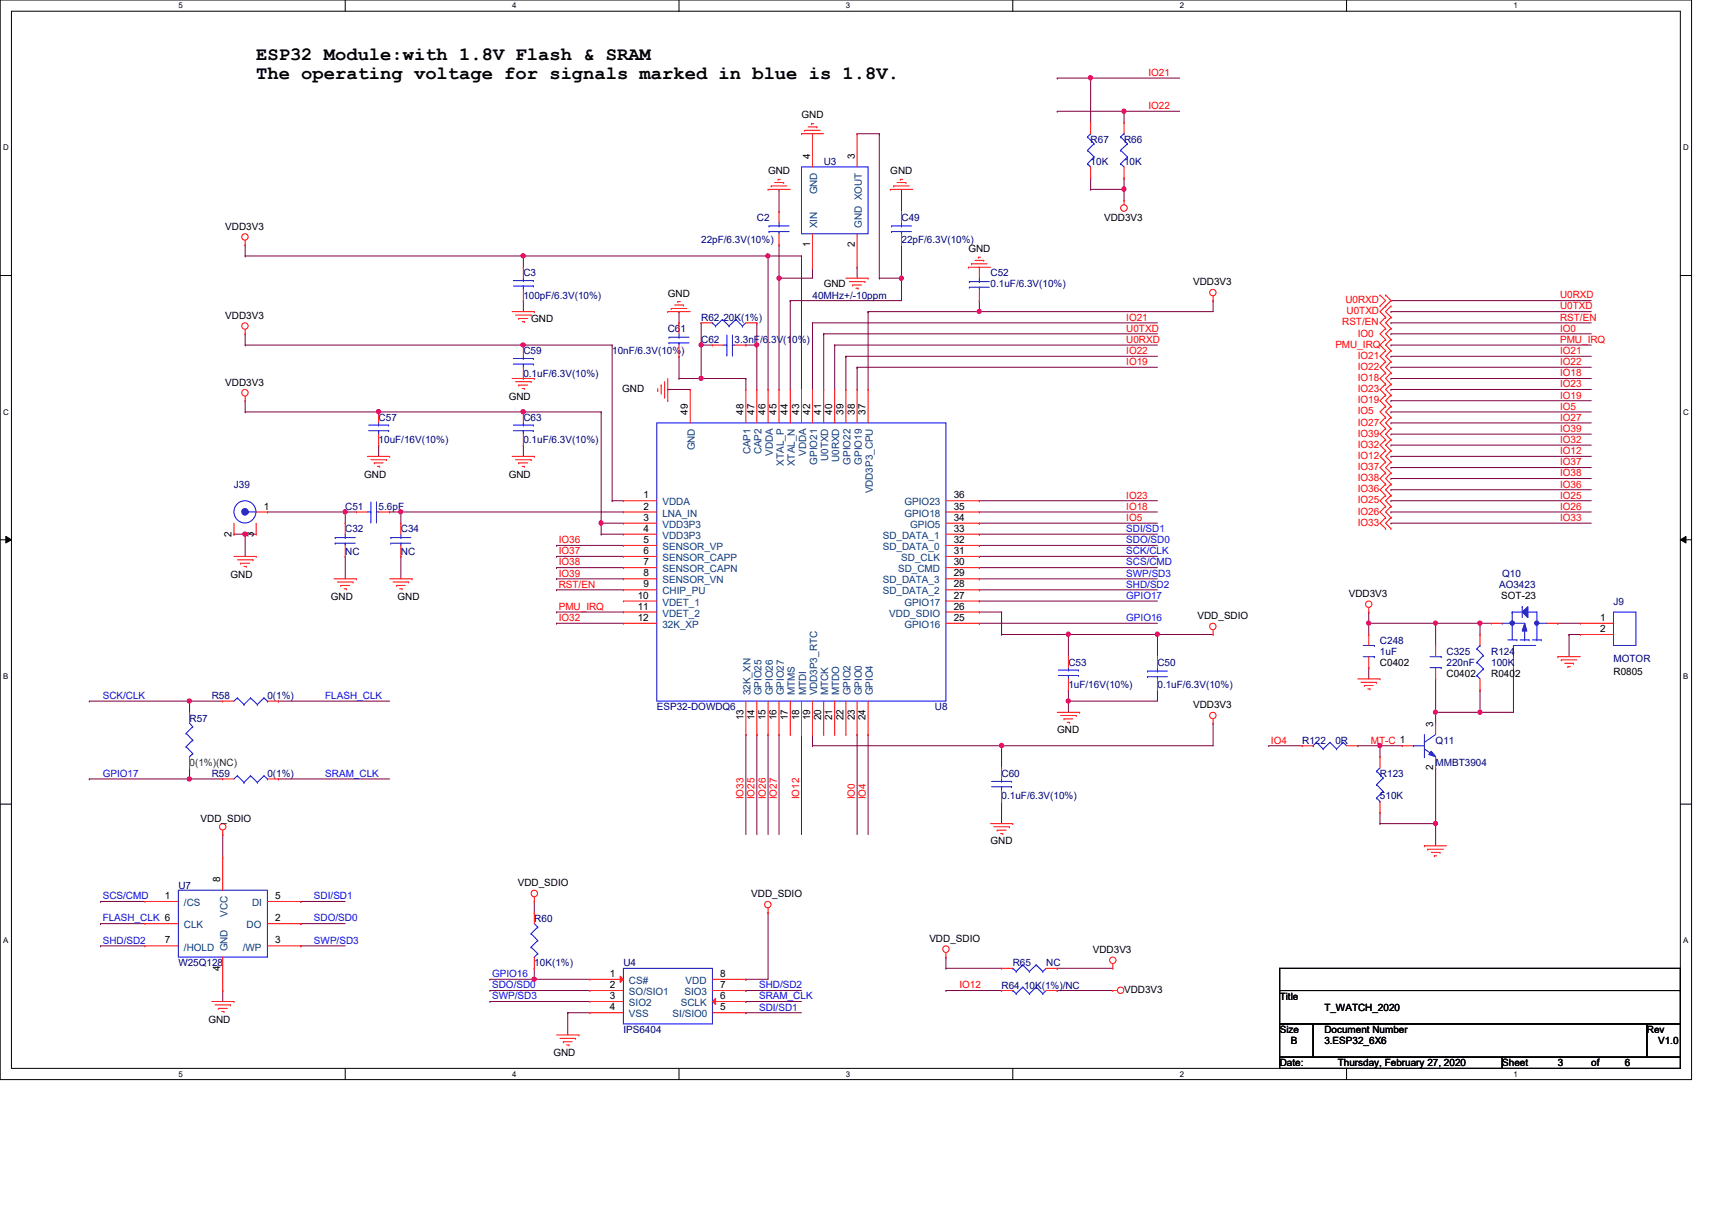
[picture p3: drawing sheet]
<svg xmlns="http://www.w3.org/2000/svg" width="297mm" height="210mm" viewBox="0 0 297 210" stroke-linecap="round" stroke-linejoin="round" font-family="sans-serif">
<defs><g id="words">
<g font-size="3.3">
<text x="44.4" y="10.5">ESP32 Module:with 1.8V Flash &amp; SRAM</text>
<text x="44.4" y="13.7">The operating voltage for signals marked in blue is 1.8V.</text>
</g>
<g font-size="1.7" fill="#f00">
<text x="199.3" y="13.2">IO21</text>
<text x="199.3" y="18.9">IO22</text>
<text x="233.4" y="52.6">U0RXD</text>
<text x="270.7" y="51.8">U0RXD</text>
<text x="270.7" y="53.7">U0TXD</text>
<text x="195.4" y="59.5">U0RXD</text>
<text x="195.4" y="55.6">IO21</text>
<text x="195.4" y="57.5">U0TXD</text>
<text x="232.9" y="56.4">RST/EN</text>
<text x="233.6" y="54.5">U0TXD</text>
<text x="235.6" y="58.4">IO0</text>
<text x="270.7" y="59.5">PMU_IRQ</text>
<text x="270.7" y="57.5">IO0</text>
<text x="270.7" y="55.6">RST/EN</text>
<text x="195.4" y="61.4">IO22</text>
<text x="195.4" y="63.3">IO19</text>
<text x="231.7" y="60.3">PMU_IRQ</text>
<text x="235.6" y="62.2">IO21</text>
<text x="235.6" y="64.2">IO22</text>
<text x="270.7" y="65.3">IO18</text>
<text x="270.7" y="63.3">IO22</text>
<text x="270.7" y="61.4">IO21</text>
<text x="235.6" y="66.1">IO18</text>
<text x="235.6" y="68">IO23</text>
<text x="235.6" y="70">IO19</text>
<text x="235.6" y="71.9">IO5</text>
<text x="270.7" y="67.2">IO23</text>
<text x="270.7" y="69.1">IO19</text>
<text x="270.7" y="71.1">IO5</text>
<text x="235.6" y="77.7">IO32</text>
<text x="235.6" y="73.8">IO27</text>
<text x="235.6" y="75.7">IO39</text>
<text x="270.7" y="76.8">IO32</text>
<text x="270.7" y="73">IO27</text>
<text x="270.7" y="74.9">IO39</text>
<text x="235.6" y="79.6">IO12</text>
<text x="235.6" y="81.5">IO37</text>
<text x="235.6" y="83.5">IO38</text>
<text x="270.7" y="78.8">IO12</text>
<text x="270.7" y="80.7">IO37</text>
<text x="270.7" y="82.6">IO38</text>
<text x="195.4" y="88.4">IO18</text>
<text x="195.4" y="86.5">IO23</text>
<text x="235.6" y="85.4">IO36</text>
<text x="235.6" y="87.3">IO25</text>
<text x="235.6" y="89.3">IO26</text>
<text x="270.7" y="84.6">IO36</text>
<text x="270.7" y="86.5">IO25</text>
<text x="270.7" y="88.4">IO26</text>
<text x="96.9" y="94.2">IO36</text>
<text x="195.4" y="90.4">IO5</text>
<text x="235.6" y="91.2">IO33</text>
<text x="270.7" y="90.4">IO33</text>
<text x="96.9" y="101.9">RST/EN</text>
<text x="96.9" y="100">IO39</text>
<text x="96.9" y="96.1">IO37</text>
<text x="96.9" y="98.1">IO38</text>
<text x="96.9" y="105.8">PMU_IRQ</text>
<text x="96.9" y="107.7">IO32</text>
<text x="220.5" y="129">IO4</text>
<text x="237.9" y="129">MT-C 1</text>
<text x="129" y="138.6" transform="rotate(-90 129 138.6)">IO33</text>
<text x="130.9" y="138.6" transform="rotate(-90 130.9 138.6)">IO25</text>
<text x="132.9" y="138.6" transform="rotate(-90 132.9 138.6)">IO26</text>
<text x="134.8" y="138.6" transform="rotate(-90 134.8 138.6)">IO27</text>
<text x="138.7" y="138.6" transform="rotate(-90 138.7 138.6)">IO12</text>
<text x="148.3" y="138.6" transform="rotate(-90 148.3 138.6)">IO0</text>
<text x="150.2" y="138.6" transform="rotate(-90 150.2 138.6)">IO4</text>
<text x="166.5" y="171.4">IO12</text>
</g>
<g font-size="1.7">
<text x="139.1" y="20.5">GND</text>
<text x="140.5" y="27.6" transform="rotate(-90 140.5 27.6)">4</text>
<text x="148.3" y="27.6" transform="rotate(-90 148.3 27.6)">3</text>
<text x="133.3" y="30.2">GND</text>
<text x="154.5" y="30.2">GND</text>
<text x="39.1" y="39.8">VDD3V3</text>
<text x="191.6" y="38.3">VDD3V3</text>
<text x="140.5" y="42.9" transform="rotate(-90 140.5 42.9)">1</text>
<text x="148.3" y="42.9" transform="rotate(-90 148.3 42.9)">2</text>
<text x="168" y="43.7">GND</text>
<text x="115.9" y="51.4">GND</text>
<text x="142.9" y="49.9">GND</text>
<text x="207" y="49.5">VDD3V3</text>
<text x="39.1" y="55.3">VDD3V3</text>
<text x="92.2" y="55.9">GND</text>
<text x="39.1" y="66.9">VDD3V3</text>
<text x="88.3" y="69.4">GND</text>
<text x="107.9" y="68">GND</text>
<text x="119.3" y="72" transform="rotate(-90 119.3 72)">49</text>
<text x="129" y="72" transform="rotate(-90 129 72)">48</text>
<text x="130.9" y="72" transform="rotate(-90 130.9 72)">47</text>
<text x="132.8" y="72" transform="rotate(-90 132.8 72)">46</text>
<text x="134.7" y="72" transform="rotate(-90 134.7 72)">45</text>
<text x="136.7" y="72" transform="rotate(-90 136.7 72)">44</text>
<text x="138.6" y="72" transform="rotate(-90 138.6 72)">43</text>
<text x="140.5" y="72" transform="rotate(-90 140.5 72)">42</text>
<text x="142.5" y="72" transform="rotate(-90 142.5 72)">41</text>
<text x="144.4" y="72" transform="rotate(-90 144.4 72)">40</text>
<text x="146.3" y="72" transform="rotate(-90 146.3 72)">39</text>
<text x="148.3" y="72" transform="rotate(-90 148.3 72)">38</text>
<text x="150.2" y="72" transform="rotate(-90 150.2 72)">37</text>
<text x="63.2" y="82.9">GND</text>
<text x="88.3" y="82.9">GND</text>
<text x="45.8" y="88.4">1</text>
<text x="111.6" y="86.4">1</text>
<text x="111.6" y="88.4">2</text>
<text x="165.5" y="88.4">35</text>
<text x="165.5" y="86.4">36</text>
<text x="40.2" y="93.1" transform="rotate(-90 40.2 93.1)">2</text>
<text x="44" y="93.1" transform="rotate(-90 44 93.1)">3</text>
<text x="111.6" y="90.3">3</text>
<text x="111.6" y="92.2">4</text>
<text x="111.6" y="94.2">5</text>
<text x="165.5" y="94.2">32</text>
<text x="165.5" y="92.2">33</text>
<text x="165.5" y="90.3">34</text>
<text x="40" y="100.3">GND</text>
<text x="111.6" y="96.1">6</text>
<text x="111.6" y="98">7</text>
<text x="111.6" y="100">8</text>
<text x="111.6" y="101.9">9</text>
<text x="165.5" y="101.9">28</text>
<text x="165.5" y="100">29</text>
<text x="165.5" y="98">30</text>
<text x="165.5" y="96.1">31</text>
<text x="57.4" y="104.1">GND</text>
<text x="69" y="104.1">GND</text>
<text x="110.7" y="103.8">10</text>
<text x="110.7" y="105.7">11</text>
<text x="110.7" y="107.7">12</text>
<text x="165.5" y="105.7">26</text>
<text x="165.5" y="107.7">25</text>
<text x="165.5" y="103.8">27</text>
<text x="207.8" y="107.4">VDD_SDIO</text>
<text x="234" y="103.5">VDD3V3</text>
<text x="260.5" y="103.9">SOT-23</text>
<text x="277.6" y="107.7">1</text>
<text x="277.6" y="109.6">2</text>
<text x="239.4" y="115.5">C0402</text>
<text x="251" y="117.4">C0402</text>
<text x="258.7" y="117.4">R0402</text>
<text x="279.9" y="117.1">R0805</text>
<text x="129" y="124.9" transform="rotate(-90 129 124.9)">13</text>
<text x="130.9" y="124.9" transform="rotate(-90 130.9 124.9)">14</text>
<text x="132.8" y="124.9" transform="rotate(-90 132.8 124.9)">15</text>
<text x="134.7" y="124.9" transform="rotate(-90 134.7 124.9)">16</text>
<text x="136.7" y="124.9" transform="rotate(-90 136.7 124.9)">17</text>
<text x="138.6" y="124.9" transform="rotate(-90 138.6 124.9)">18</text>
<text x="140.5" y="124.9" transform="rotate(-90 140.5 124.9)">19</text>
<text x="142.5" y="124.9" transform="rotate(-90 142.5 124.9)">20</text>
<text x="144.4" y="124.9" transform="rotate(-90 144.4 124.9)">21</text>
<text x="146.3" y="124.9" transform="rotate(-90 146.3 124.9)">22</text>
<text x="148.3" y="124.9" transform="rotate(-90 148.3 124.9)">23</text>
<text x="150.2" y="124.9" transform="rotate(-90 150.2 124.9)">24</text>
<text x="207" y="122.9">VDD3V3</text>
<text x="183.4" y="127.1">GND</text>
<text x="248.7" y="126.1" transform="rotate(-90 248.7 126.1)">3</text>
<text x="248.7" y="133.6" transform="rotate(-90 248.7 133.6)">2</text>
<text x="34.8" y="142.5">VDD_SDIO</text>
<text x="171.9" y="146.4">GND</text>
<text x="28.6" y="156">1</text>
<text x="38.2" y="153.1" transform="rotate(-90 38.2 153.1)">8</text>
<text x="47.7" y="156">5</text>
<text x="89.8" y="153.8">VDD_SDIO</text>
<text x="130.3" y="155.7">VDD_SDIO</text>
<text x="47.7" y="159.8">2</text>
<text x="28.6" y="163.7">7</text>
<text x="47.7" y="163.7">3</text>
<text x="161.2" y="163.4">VDD_SDIO</text>
<text x="189.6" y="165.3">VDD3V3</text>
<text x="38.2" y="168.4" transform="rotate(-90 38.2 168.4)">4</text>
<text x="105.8" y="169.5">1</text>
<text x="105.8" y="171.4">2</text>
<text x="105.8" y="173.3">3</text>
<text x="125" y="173.3">6</text>
<text x="125" y="171.4">7</text>
<text x="125" y="169.5">8</text>
<text x="195" y="172.3">VDD3V3</text>
<text x="222" y="173.4">Title</text>
<text x="36.1" y="177.5">GND</text>
<text x="105.8" y="175.3">4</text>
<text x="125" y="175.3">5</text>
<text x="222" y="179.2">Size</text>
<text x="229.8" y="179.2">Document Number</text>
<text x="229.8" y="175.3">T_WATCH_2020</text>
<text x="285.7" y="179.2">Rev</text>
<text x="96" y="183.3">GND</text>
<text x="222" y="185">Date:</text>
<text x="224" y="181.1">B</text>
<text x="229.8" y="181.1">3.ESP32_6X6</text>
<text x="232.1" y="185">Thursday, February 27, 2020</text>
<text x="260.6" y="185">Sheet</text>
<text x="270.3" y="185">3</text>
<text x="276.1" y="185">of</text>
<text x="281.9" y="185">6</text>
<text x="287.7" y="181.1">V1.0</text>
</g>
<g font-size="1.7" fill="#00007f">
<text x="142.9" y="28.7">U3</text>
<text x="189.2" y="24.8">R67</text>
<text x="189.2" y="28.7">10K</text>
<text x="195" y="24.8">R66</text>
<text x="195" y="28.7">10K</text>
<text x="131.3" y="38.3">C2</text>
<text x="156.4" y="38.3">C49</text>
<text x="90.8" y="48">C3</text>
<text x="121.7" y="42.2">22pF/6.3V(10%)</text>
<text x="156.4" y="42.2">22pF/6.3V(10%)</text>
<text x="171.9" y="48">C52</text>
<text x="90.8" y="51.8">100pF/6.3V(10%)</text>
<text x="141" y="51.8">40MHz+/-10ppm</text>
<text x="171.9" y="49.9">0.1uF/6.3V(10%)</text>
<text x="115.9" y="57.6">C61</text>
<text x="121.7" y="59.5">C62</text>
<text x="121.7" y="55.7">R62 20K(1%)</text>
<text x="127.5" y="59.5">3.3nF/6.3V(10%)</text>
<text x="90.8" y="61.5">C59</text>
<text x="90.8" y="65.3">0.1uF/6.3V(10%)</text>
<text x="106.2" y="61.5">10nF/6.3V(10%)</text>
<text x="65.7" y="73.1">C57</text>
<text x="65.7" y="76.9">10uF/16V(10%)</text>
<text x="90.8" y="73.1">C63</text>
<text x="90.8" y="76.9">0.1uF/6.3V(10%)</text>
<text x="40.6" y="84.6">J39</text>
<text x="59.9" y="88.5">C51</text>
<text x="65.7" y="88.5">5.6pF</text>
<text x="59.9" y="92.4">C32</text>
<text x="69.6" y="92.4">C34</text>
<text x="59.9" y="96.2">NC</text>
<text x="69.6" y="96.2">NC</text>
<text x="260.6" y="100.1">Q10</text>
<text x="260.1" y="102">AO3423</text>
<text x="279.9" y="104.9">J9</text>
<text x="239.4" y="111.7">C248</text>
<text x="239.4" y="113.6">1uF</text>
<text x="251" y="113.6">C325</text>
<text x="258.7" y="113.6">R124</text>
<text x="185.4" y="115.5">C53</text>
<text x="185.4" y="119.4">1uF/16V(10%)</text>
<text x="200.8" y="115.5">C50</text>
<text x="200.8" y="119.4">0.1uF/6.3V(10%)</text>
<text x="251" y="115.5">220nF</text>
<text x="258.7" y="115.5">100K</text>
<text x="279.9" y="114.8">MOTOR</text>
<text x="32.9" y="125.2">R57</text>
<text x="36.7" y="121.3">R58</text>
<text x="46.4" y="121.3">0(1%)</text>
<text x="114" y="123.2">ESP32-DOWDQ6</text>
<text x="162.2" y="123.2">U8</text>
<text x="225.9" y="129">R122</text>
<text x="231.7" y="129">0R</text>
<text x="249.1" y="129">Q11</text>
<text x="36.7" y="134.8">R59</text>
<text x="46.4" y="134.8">0(1%)</text>
<text x="173.8" y="134.8">C60</text>
<text x="239.4" y="134.8">R123</text>
<text x="249.1" y="132.9">MMBT3904</text>
<text x="173.8" y="138.7">0.1uF/6.3V(10%)</text>
<text x="239.4" y="138.7">510K</text>
<text x="30.9" y="154.1">U7</text>
<text x="92.7" y="159.9">R60</text>
<text x="30.9" y="167.6">W25Q128</text>
<text x="92.7" y="167.6">10K(1%)</text>
<text x="108.2" y="167.6">U4</text>
<text x="175.7" y="167.6">R65</text>
<text x="181.5" y="167.6">NC</text>
<text x="173.8" y="171.5">R64 10K(1%)/NC</text>
<text x="108.2" y="179.2">IPS6404</text>
</g>
<g font-size="1.7" fill="#003f7f">
<text x="141.8" y="33.7" transform="rotate(-90 141.8 33.7)">GND</text>
<text x="141.8" y="39.6" transform="rotate(-90 141.8 39.6)">XIN</text>
<text x="149.5" y="39.6" transform="rotate(-90 149.5 39.6)">GND XOUT</text>
<text x="120.6" y="78.1" transform="rotate(-90 120.6 78.1)">GND</text>
<text x="130.2" y="78.8" transform="rotate(-90 130.2 78.8)">CAP1</text>
<text x="132.1" y="78.8" transform="rotate(-90 132.1 78.8)">CAP2</text>
<text x="134.1" y="79.1" transform="rotate(-90 134.1 79.1)">VDDA</text>
<text x="136" y="80.8" transform="rotate(-90 136 80.8)">XTAL_P</text>
<text x="137.9" y="80.9" transform="rotate(-90 137.9 80.9)">XTAL_N</text>
<text x="139.9" y="79.1" transform="rotate(-90 139.9 79.1)">VDDA</text>
<text x="141.8" y="80.6" transform="rotate(-90 141.8 80.6)">GPIO21</text>
<text x="143.7" y="80" transform="rotate(-90 143.7 80)">U0TXD</text>
<text x="145.6" y="80.1" transform="rotate(-90 145.6 80.1)">U0RXD</text>
<text x="147.6" y="80.6" transform="rotate(-90 147.6 80.6)">GPIO22</text>
<text x="149.5" y="80.6" transform="rotate(-90 149.5 80.6)">GPIO19</text>
<text x="114.9" y="87.7">VDDA</text>
<text x="114.9" y="89.6">LNA_IN</text>
<text x="151.4" y="85.6" transform="rotate(-90 151.4 85.6)">VDD3P3_CPU</text>
<text x="156.9" y="89.6">GPIO18</text>
<text x="156.9" y="87.7">GPIO23</text>
<text x="114.9" y="91.6">VDD3P3</text>
<text x="114.9" y="93.5">VDD3P3</text>
<text x="114.9" y="95.4">SENSOR_VP</text>
<text x="153.2" y="95.4">SD_DATA_0</text>
<text x="153.2" y="93.5">SD_DATA_1</text>
<text x="157.9" y="91.6">GPIO5</text>
<text x="114.9" y="97.3">SENSOR_CAPP</text>
<text x="114.9" y="99.3">SENSOR_CAPN</text>
<text x="114.9" y="101.2">SENSOR_VN</text>
<text x="153.2" y="101.2">SD_DATA_3</text>
<text x="155.8" y="99.3">SD_CMD</text>
<text x="156.4" y="97.3">SD_CLK</text>
<text x="114.9" y="103.1">CHIP_PU</text>
<text x="114.9" y="105.1">VDET_1</text>
<text x="114.9" y="107">VDET_2</text>
<text x="153.2" y="103.1">SD_DATA_2</text>
<text x="154.3" y="107">VDD_SDIO</text>
<text x="156.9" y="105.1">GPIO17</text>
<text x="114.9" y="108.9">32K_XP</text>
<text x="156.9" y="108.9">GPIO16</text>
<text x="130.2" y="120.6" transform="rotate(-90 130.2 120.6)">32K_XN</text>
<text x="132.1" y="120.6" transform="rotate(-90 132.1 120.6)">GPIO25</text>
<text x="134.1" y="120.6" transform="rotate(-90 134.1 120.6)">GPIO26</text>
<text x="136" y="120.6" transform="rotate(-90 136 120.6)">GPIO27</text>
<text x="137.9" y="120.6" transform="rotate(-90 137.9 120.6)">MTMS</text>
<text x="139.9" y="120.6" transform="rotate(-90 139.9 120.6)">MTDI</text>
<text x="141.8" y="120.6" transform="rotate(-90 141.8 120.6)">VDD3P3_RTC</text>
<text x="143.7" y="120.6" transform="rotate(-90 143.7 120.6)">MTCK</text>
<text x="145.6" y="120.6" transform="rotate(-90 145.6 120.6)">MTDO</text>
<text x="147.6" y="120.6" transform="rotate(-90 147.6 120.6)">GPIO2</text>
<text x="149.5" y="120.6" transform="rotate(-90 149.5 120.6)">GPIO0</text>
<text x="151.4" y="120.6" transform="rotate(-90 151.4 120.6)">GPIO4</text>
<text x="31.9" y="157.2">/CS</text>
<text x="31.9" y="161">CLK</text>
<text x="39.5" y="159" transform="rotate(-90 39.5 159)">VCC</text>
<text x="42.8" y="161">DO</text>
<text x="43.7" y="157.2">DI</text>
<text x="31.9" y="164.9">/HOLD</text>
<text x="39.5" y="165.1" transform="rotate(-90 39.5 165.1)">GND</text>
<text x="42.1" y="164.9">/WP</text>
<text x="109.1" y="170.7">CS#</text>
<text x="109.1" y="172.6">SO/SIO1</text>
<text x="118.7" y="172.6">SIO3</text>
<text x="119" y="170.7">VDD</text>
<text x="109.1" y="174.5">SIO2</text>
<text x="109.1" y="176.5">VSS</text>
<text x="116.7" y="176.5">SI/SIO0</text>
<text x="118.1" y="174.5">SCLK</text>
</g>
<g font-size="1.7" fill="#00f">
<text x="195.4" y="92.3">SDI/SD1</text>
<text x="195.4" y="94.2">SDO/SD0</text>
<text x="195.4" y="96.1">SCK/CLK</text>
<text x="195.4" y="98.1">SCS/CMD</text>
<text x="195.4" y="100">SWP/SD3</text>
<text x="195.4" y="101.9">SHD/SD2</text>
<text x="195.4" y="107.7">GPIO16</text>
<text x="195.4" y="103.9">GPIO17</text>
<text x="17.8" y="121.2">SCK/CLK</text>
<text x="56.4" y="121.2">FLASH_CLK</text>
<text x="17.8" y="134.7">GPIO17</text>
<text x="56.4" y="134.7">SRAM_CLK</text>
<text x="17.8" y="156">SCS/CMD</text>
<text x="54.5" y="156">SDI/SD1</text>
<text x="17.8" y="159.9">FLASH_CLK 6</text>
<text x="54.5" y="159.9">SDO/SD0</text>
<text x="17.8" y="163.7">SHD/SD2</text>
<text x="54.5" y="163.7">SWP/SD3</text>
<text x="85.4" y="169.5">GPIO16</text>
<text x="85.4" y="171.4">SDO/SD0</text>
<text x="85.4" y="173.4">SWP/SD3</text>
<text x="131.7" y="173.4">SRAM_CLK</text>
<text x="131.7" y="171.4">SHD/SD2</text>
<text x="131.7" y="175.3">SDI/SD1</text>
</g>
<text font-size="1.7" fill="#007f00" x="32.9" y="132.9">0(1%)(NC)</text>
<g font-size="1.4">
<text x="30.9" y="1.4">5</text>
<text x="88.9" y="1.4">4</text>
<text x="146.8" y="1.4">3</text>
<text x="204.7" y="1.4">2</text>
<text x="262.6" y="1.4">1</text>
<text x=".5" y="26.1">D</text>
<text x="292.1" y="26.1">D</text>
<text x=".5" y="71.9">C</text>
<text x="292.1" y="71.9">C</text>
<text x=".5" y="117.8">B</text>
<text x="292.1" y="117.8">B</text>
<text x=".5" y="163.6">A</text>
<text x="292.1" y="163.6">A</text>
<text x="30.9" y="186.8">5</text>
<text x="88.9" y="186.8">4</text>
<text x="146.8" y="186.8">3</text>
<text x="204.7" y="186.8">2</text>
<text x="262.6" y="186.8">1</text>
</g>
</g></defs>
<path d="M0 0h293.5v187.3h-293.5zM2 1.9h289.5v183.4h-289.5z" fill="none" stroke="#000" stroke-width=".17"/>
<g fill="#fff">
<path d="M30.9 .2h.8v1.5h-.8z"/>
<path d="M30.9 185.5h.8v1.6h-.8z"/>
</g>
<path d="M59.9 0v1.9M59.9 185.3v2" fill="none" stroke="#000" stroke-width=".17"/>
<g fill="#fff">
<path d="M88.9 .2h.7v1.5h-.7z"/>
<path d="M88.9 185.5h.7v1.6h-.7z"/>
</g>
<path d="M117.8 0v1.9M117.8 185.3v2" fill="none" stroke="#000" stroke-width=".17"/>
<g fill="#fff">
<path d="M146.8 .2h.7v1.5h-.7z"/>
<path d="M146.8 185.5h.7v1.6h-.7z"/>
</g>
<path d="M175.7 0v1.9M175.7 185.3v2" fill="none" stroke="#000" stroke-width=".17"/>
<g fill="#fff">
<path d="M204.7 .2h.7v1.5h-.7z"/>
<path d="M204.7 185.5h.7v1.6h-.7z"/>
</g>
<path d="M233.6 0v1.9M233.6 185.3v2" fill="none" stroke="#000" stroke-width=".17"/>
<g fill="#fff">
<path d="M262.6 .2h.8v1.5h-.8z"/>
<path d="M262.6 185.5h.8v1.6h-.8z"/>
<path d="M.5 24.8h1v1.6h-1z"/>
<path d="M292.1 24.8h.9v1.6h-.9z"/>
<path d="M.5 70.7h1v1.5h-1z"/>
<path d="M292.1 70.7h.9v1.5h-.9z"/>
</g>
<path d="M0 47.8h2M291.5 47.8h2" fill="none" stroke="#000" stroke-width=".17"/>
<g fill="#fff">
<path d="M.5 116.5h.9v1.6h-.9z"/>
<path d="M292.1 116.5h.8v1.6h-.8z"/>
</g>
<path d="M0 93.6h2M1 93l1 .6-1 .6zM291.5 93.6l1-.6v1.2zM291.5 93.6h2" fill="none" stroke="#000" stroke-width=".17"/>
<path d="M1 93l1 .6-1 .6zM291.5 93.6l1-.6v1.2z" fill="#000"/>
<g fill="#fff">
<path d="M.5 162.4h.9v1.5h-.9z"/>
<path d="M292.1 162.4h.8v1.5h-.8z"/>
</g>
<path d="M0 139.5h2M291.5 139.5h2" fill="none" stroke="#000" stroke-width=".17"/>
<g fill="none" stroke="#7f003f" stroke-width=".17">
<path d="M241.3 52.2h.1M241.3 59.9h.1M241.3 54.1h.1M241.3 57.9h.1M241.3 56h.1M241.3 52.2h34.8M241.3 59.9h34.8M241.3 54.1h34.8M241.3 57.9h34.8M241.3 56h34.8M241.3 65.7h.1M241.3 67.6h.1"/>
<path d="M241.3 77.2h.1M241.3 79.2h.1M241.3 69.5h.1M241.3 63.7h.1M241.3 61.8h.1M241.3 65.7h34.8M241.3 67.6h34.8M241.3 77.2h34.8M241.3 79.2h34.8M241.3 69.5h34.8M241.3 63.7h34.8M241.3 61.8h34.8"/>
<path d="M15.5 121.6h.1M15.5 121.6h17.4"/>
</g>
<circle cx="32.9" cy="121.6" r=".37" fill="#f0f"/>
<circle cx="32.9" cy="121.6" r=".37" fill="none" stroke="#f0f" stroke-width=".17"/>
<path d="M15.5 135.1h.1M15.5 135.1h17.4M32.9 121.6h.1M32.9 121.6v2M32.9 121.6h5.7" fill="none" stroke="#7f003f" stroke-width=".17"/>
<circle cx="32.8" cy="135.1" r=".38" fill="#f0f"/>
<circle cx="32.8" cy="135.1" r=".38" fill="none" stroke="#f0f" stroke-width=".17"/>
<path d="M32.9 133.2h.1M32.9 135.1h.1M32.9 133.2v1.9M32.9 135.1h5.7M48.3 121.6h.1M48.3 135.1h.1M48.3 135.1h19.3M48.3 121.6h19.3M85 169.9h.1M85 169.9h7.7" fill="none" stroke="#7f003f" stroke-width=".17"/>
<circle cx="92.7" cy="169.9" r=".37" fill="#f0f"/>
<circle cx="92.7" cy="169.9" r=".37" fill="none" stroke="#f0f" stroke-width=".17"/>
<g fill="none" stroke="#7f003f" stroke-width=".17">
<path d="M90.8 44.4h.1M90.8 44.4h42.5M92.7 156.4h.1M92.7 156.4v1.9M133.3 158.3h.1M133.3 158.3v11.6h-3.9M85 171.8h.1M85 173.7h.1M85 173.7h17.4M85 171.8h17.4M92.7 168h.1M92.7 169.9h.1"/>
<path d="M92.7 169.9h9.7M92.7 168v1.9M98.5 175.7h.1M98.5 175.7h3.9M98.5 175.7v3.8M129.4 169.9h.1M129.4 173.7h.1M129.4 171.8h.1M129.4 175.7h.1M129.4 175.7h9.7M129.4 173.7h9.7M129.4 171.8h9.7"/>
</g>
<circle cx="133.2" cy="44.4" r=".37" fill="#f0f"/>
<circle cx="133.2" cy="44.4" r=".37" fill="none" stroke="#f0f" stroke-width=".17"/>
<circle cx="90.8" cy="44.4" r=".37" fill="#f0f"/>
<circle cx="90.8" cy="44.4" r=".37" fill="none" stroke="#f0f" stroke-width=".17"/>
<path d="M42.5 71.5h.1M42.5 69.5h.1M42.5 71.5h23.2M42.5 69.5v2M59.9 96.5h.1M59.9 96.5v3.9M69.6 88.8h.1M69.6 88.8h38.6M173.8 129.4h.1M173.8 129.4v3.8M210.5 125.5h.1M210.5 125.5v3.9" fill="none" stroke="#7f003f" stroke-width=".17"/>
<circle cx="69.5" cy="88.8" r=".37" fill="#f0f"/>
<circle cx="69.5" cy="88.8" r=".37" fill="none" stroke="#f0f" stroke-width=".17"/>
<g fill="none" stroke="#7f003f" stroke-width=".17">
<path d="M156.4 32.9h.1M156.4 32.9v3.8M90.8 52.2h.1M90.8 52.2v1.9M148.7 46.4h.1M148.7 46.4v1.9M169.9 52.2h.1M169.9 52.2v1.9M210.5 52.2h.1M210.5 52.2v1.9M117.8 65.7h.1M117.8 65.7h3.9"/>
<path d="M129.4 65.7h.1M129.4 65.7v1.9M104.3 90.8h.1M104.3 90.8h3.9M200.8 119.7h.1M200.8 119.7v1.9h-15.4M185.4 121.6h.1"/>
</g>
<circle cx="185.3" cy="121.6" r=".37" fill="#f0f"/>
<circle cx="185.3" cy="121.6" r=".37" fill="none" stroke="#f0f" stroke-width=".17"/>
<g fill="none" stroke="#7f003f" stroke-width=".17">
<path d="M148.7 23.2h.1M148.7 23.2h3.9M152.6 23.2h.1M152.6 23.2v25.1M135.2 48.3h.1M135.2 48.3h5.8M137.1 52.2h.1M137.1 52.2h19.3M96.6 102.3h.1M96.6 106.2h.1M96.6 102.3h11.6M96.6 106.2h11.6"/>
<path d="M200.8 110.1h.1M200.8 110.1v3.8M200.8 110.1h9.7M185.4 121.6h.1M185.4 121.6v2"/>
</g>
<circle cx="135.2" cy="48.3" r=".38" fill="#f0f"/>
<circle cx="135.2" cy="48.3" r=".38" fill="none" stroke="#f0f" stroke-width=".17"/>
<path d="M152.6 48.3h.1M152.6 48.3h3.8M156.4 48.3h.1M156.4 48.3v3.9M173.8 110.1h.1M173.8 110.1h11.6M185.4 119.7h.1M185.4 110.1h.1M185.4 110.1v3.8M185.4 119.7v1.9M173.8 139h.1M173.8 139v3.9" fill="none" stroke="#7f003f" stroke-width=".17"/>
<circle cx="156.4" cy="48.3" r=".38" fill="#f0f"/>
<circle cx="156.4" cy="48.3" r=".38" fill="none" stroke="#f0f" stroke-width=".17"/>
<path d="M96.6 94.6h.1M96.6 94.6h11.6M169.9 106.2h.1M169.9 106.2h3.9M173.8 106.2h.1M173.8 106.2v3.9M185.4 110.1h.1M185.4 110.1h15.4" fill="none" stroke="#7f003f" stroke-width=".17"/>
<circle cx="200.8" cy="110" r=".38" fill="#f0f"/>
<circle cx="200.8" cy="110" r=".38" fill="none" stroke="#f0f" stroke-width=".17"/>
<circle cx="185.3" cy="110" r=".38" fill="#f0f"/>
<circle cx="185.3" cy="110" r=".38" fill="none" stroke="#f0f" stroke-width=".17"/>
<path d="M65.7 71.5h.1M65.7 71.5h25.1M96.6 100.4h.1M96.6 100.4h11.6" fill="none" stroke="#7f003f" stroke-width=".17"/>
<circle cx="65.7" cy="71.4" r=".38" fill="#f0f"/>
<circle cx="65.7" cy="71.4" r=".38" fill="none" stroke="#f0f" stroke-width=".17"/>
<path d="M121.7 59.9h.1M121.7 59.9v5.8M131.3 59.9h.1M131.3 59.9v7.7M117.8 61.8h.1M117.8 61.8v3.9" fill="none" stroke="#7f003f" stroke-width=".17"/>
<circle cx="121.6" cy="65.6" r=".37" fill="#f0f"/>
<circle cx="121.6" cy="65.6" r=".37" fill="none" stroke="#f0f" stroke-width=".17"/>
<circle cx="121.6" cy="59.8" r=".37" fill="#f0f"/>
<circle cx="121.6" cy="59.8" r=".37" fill="none" stroke="#f0f" stroke-width=".17"/>
<path d="M121.7 59.9h.1M121.7 56h.1M121.7 59.9h1.9M121.7 56v3.9M129.4 59.9h.1M131.3 56h.1M131.3 56v3.9h-1.9M90.8 77.2h.1M90.8 77.2v2M121.7 65.7h.1M121.7 65.7h7.7" fill="none" stroke="#7f003f" stroke-width=".17"/>
<circle cx="131.3" cy="59.8" r=".37" fill="#f0f"/>
<circle cx="131.3" cy="59.8" r=".37" fill="none" stroke="#f0f" stroke-width=".17"/>
<g fill="none" stroke="#7f003f" stroke-width=".17">
<path d="M90.8 44.4h.1M90.8 44.4v2M150.6 54.1h.1M150.6 54.1h19.3M65.7 77.2h.1M65.7 77.2v2M42.5 92.7h.1M42.5 92.7h1.9M169.9 92.7h.1M169.9 94.6h.1M169.9 96.5h.1M169.9 98.5h.1"/>
<path d="M169.9 90.8h.1M169.9 88.8h.1M169.9 86.9h.1M169.9 92.7h30.9M169.9 94.6h30.9M169.9 96.5h30.9M169.9 98.5h30.9M169.9 90.8h30.9M169.9 88.8h30.9M169.9 86.9h30.9M169.9 108.1h.1M169.9 100.4h.1"/>
<path d="M169.9 102.3h.1M169.9 104.3h.1M169.9 108.1h30.9M169.9 100.4h30.9M169.9 102.3h30.9M169.9 104.3h30.9M135.2 127.4h.1M135.2 127.4v17.4M139.1 127.4h.1M139.1 127.4v17.4M17.4 156.4h.1M17.4 156.4h7.7"/>
<path d="M38.6 144.8h.1M38.6 144.8v3.9M52.2 156.4h.1M52.2 156.4h7.7M17.4 160.2h.1M17.4 164.1h.1M17.4 160.2h7.7M17.4 164.1h7.7M52.2 164.1h.1M52.2 160.2h.1M52.2 160.2h7.7M52.2 164.1h7.7"/>
</g>
<circle cx="42.5" cy="92.6" r=".37" fill="#f0f"/>
<circle cx="42.5" cy="92.6" r=".37" fill="none" stroke="#f0f" stroke-width=".17"/>
<path d="M90.8 59.9h.1M90.8 59.9h15.4M42.5 92.7h.1M42.5 92.7v3.8" fill="none" stroke="#7f003f" stroke-width=".17"/>
<circle cx="90.8" cy="59.8" r=".37" fill="#f0f"/>
<circle cx="90.8" cy="59.8" r=".37" fill="none" stroke="#f0f" stroke-width=".17"/>
<path d="M42.5 57.9h.1M42.5 59.9h.1M42.5 57.9v2M42.5 59.9h48.3M104.3 71.5h.1M104.3 71.5v19.3" fill="none" stroke="#7f003f" stroke-width=".17"/>
<circle cx="104.3" cy="90.7" r=".38" fill="#f0f"/>
<circle cx="104.3" cy="90.7" r=".38" fill="none" stroke="#f0f" stroke-width=".17"/>
<g fill="none" stroke="#7f003f" stroke-width=".17">
<path d="M106.2 59.9h.1M106.2 59.9v27M117.8 54.1h.1M117.8 54.1v1.9M133.3 44.4h.1M133.3 44.4v23.2M133.3 44.4h5.8M135.2 48.3h.1M135.2 42.5h.1M135.2 42.5v25.1M137.1 52.2h.1M137.1 52.2v15.4"/>
<path d="M139.1 44.4h.1M139.1 44.4v23.2M141 46.4h.1M141 46.4v1.9M150.6 54.1h.1M150.6 54.1v13.5M156.4 42.5h.1M156.4 42.5v5.8M115.9 67.6h.1M115.9 67.6h3.9M104.3 92.7h.1M104.3 90.8h.1"/>
<path d="M104.3 92.7h3.9M104.3 90.8v1.9M106.2 86.9h.1M106.2 86.9h2M96.6 108.1h.1M96.6 108.1h11.6M141 127.4h.1M141 129.4h.1M141 127.4v2M141 129.4h69.5M148.7 127.4h.1M148.7 127.4v17.4"/>
<path d="M173.8 129.4h.1"/>
</g>
<circle cx="173.8" cy="129.3" r=".38" fill="#f0f"/>
<circle cx="173.8" cy="129.3" r=".38" fill="none" stroke="#f0f" stroke-width=".17"/>
<g fill="none" stroke="#7f003f" stroke-width=".17">
<path d="M141 56h.1M141 56h59.8M141 56v11.6M142.9 57.9h.1M142.9 57.9h57.9M142.9 57.9v9.7M144.8 59.9h.1M144.8 59.9h56M144.8 59.9v7.7M169.9 54.1h.1M169.9 54.1h40.6M146.8 61.8h.1"/>
<path d="M146.8 61.8h54M146.8 61.8v5.8M148.7 63.7h.1M148.7 63.7h52.1"/>
</g>
<circle cx="169.9" cy="54" r=".37" fill="#f0f"/>
<circle cx="169.9" cy="54" r=".37" fill="none" stroke="#f0f" stroke-width=".17"/>
<path d="M42.5 42.5h.1M42.5 44.4h.1M42.5 42.5v1.9M42.5 44.4h48.3M90.8 71.5h.1M90.8 71.5h13.5M148.7 63.7h.1M148.7 63.7v3.9" fill="none" stroke="#7f003f" stroke-width=".17"/>
<circle cx="90.8" cy="71.4" r=".38" fill="#f0f"/>
<circle cx="90.8" cy="71.4" r=".38" fill="none" stroke="#f0f" stroke-width=".17"/>
<path d="M135.2 32.9h.1M135.2 32.9v3.8M46.4 88.8h.1M46.4 88.8h13.5" fill="none" stroke="#7f003f" stroke-width=".17"/>
<circle cx="59.9" cy="88.8" r=".37" fill="#f0f"/>
<circle cx="59.9" cy="88.8" r=".37" fill="none" stroke="#f0f" stroke-width=".17"/>
<g fill="none" stroke="#7f003f" stroke-width=".17">
<path d="M189.2 30.9h.1M189.2 32.9h.1M189.2 30.9v2M189.2 32.9h5.8M195 32.9h.1M195 32.9v1.9M59.9 88.8h.1M59.9 88.8h1.9M59.9 88.8v2M96.6 96.5h.1M96.6 98.5h.1M96.6 96.5h11.6"/>
<path d="M96.6 98.5h11.6M38.6 171.8h.1M38.6 171.8v1.9M164.1 171.8h.1M164.1 166h.1M164.1 168h.1M164.1 171.8h9.7M164.1 168h9.7M164.1 166v2M183.4 168h.1M183.4 171.8h.1M183.4 171.8h9.7"/>
<path d="M183.4 168h9.7"/>
</g>
<circle cx="195" cy="32.8" r=".38" fill="#f0f"/>
<circle cx="195" cy="32.8" r=".38" fill="none" stroke="#f0f" stroke-width=".17"/>
<path d="M183.4 19.3h.1M183.4 13.5h.1M183.4 19.3h21.3M183.4 13.5h5.8M189.2 13.5h.1M189.2 13.5v7.8M195 19.3h.1M195 19.3v2M195 30.9h.1M195 30.9v2" fill="none" stroke="#7f003f" stroke-width=".17"/>
<circle cx="195" cy="19.3" r=".38" fill="#f0f"/>
<circle cx="195" cy="19.3" r=".38" fill="none" stroke="#f0f" stroke-width=".17"/>
<path d="M189.2 13.5h.1M189.2 13.5h15.5" fill="none" stroke="#7f003f" stroke-width=".17"/>
<circle cx="189.2" cy="13.5" r=".38" fill="#f0f"/>
<circle cx="189.2" cy="13.5" r=".38" fill="none" stroke="#f0f" stroke-width=".17"/>
<g fill="none" stroke="#7f003f" stroke-width=".17">
<path d="M241.3 73.4h.1M241.3 71.5h.1M241.3 75.3h.1M241.3 73.4h34.8M241.3 71.5h34.8M241.3 75.3h34.8M40.6 92.7h.1M40.6 92.7h1.9M67.6 88.8h.1M67.6 88.8h2M69.6 96.5h.1M69.6 88.8h.1"/>
<path d="M69.6 88.8v2M69.6 96.5v3.9M241.3 81.1h.1M241.3 83h.1M241.3 85h.1M241.3 90.8h.1M241.3 86.9h.1M241.3 88.8h.1M241.3 81.1h34.8M241.3 83h34.8M241.3 88.8h34.8M241.3 85h34.8"/>
<path d="M241.3 90.8h34.8M241.3 86.9h34.8M237.5 115.8h.1M237.5 115.8v2M270.3 108.1h.1M270.3 108.1h3.9M272.2 110.1h.1M272.2 110.1v3.8M129.4 127.4h.1M129.4 127.4v17.4M131.3 127.4h.1M131.3 127.4v17.4"/>
<path d="M133.3 127.4h.1M133.3 127.4v17.4M249.1 123.6h.1M249.1 123.6h7.7"/>
</g>
<circle cx="249.1" cy="123.5" r=".37" fill="#f0f"/>
<circle cx="249.1" cy="123.5" r=".37" fill="none" stroke="#f0f" stroke-width=".17"/>
<path d="M256.8 108.1h.1M256.8 108.1h1.9" fill="none" stroke="#7f003f" stroke-width=".17"/>
<circle cx="256.8" cy="108.1" r=".37" fill="#f0f"/>
<circle cx="256.8" cy="108.1" r=".37" fill="none" stroke="#f0f" stroke-width=".17"/>
<path d="M249.1 108.1h.1M249.1 108.1h7.7M256.8 108.1h.1M256.8 119.7h.1M256.8 108.1v2M256.8 119.7v3.9M262.6 115.8h.1M262.6 115.8v7.8h-5.8M256.8 123.6h.1" fill="none" stroke="#7f003f" stroke-width=".17"/>
<circle cx="256.8" cy="123.5" r=".37" fill="#f0f"/>
<circle cx="256.8" cy="123.5" r=".37" fill="none" stroke="#f0f" stroke-width=".17"/>
<path d="M249.1 133.2h.1M249.1 133.2v9.7" fill="none" stroke="#7f003f" stroke-width=".17"/>
<circle cx="249.1" cy="142.8" r=".37" fill="#f0f"/>
<circle cx="249.1" cy="142.8" r=".37" fill="none" stroke="#f0f" stroke-width=".17"/>
<path d="M235.6 129.4h.1M235.6 129.4h7.7M239.4 129.4h.1M239.4 129.4v1.9M239.4 140.9h.1M239.4 140.9v2M249.1 142.9h.1M249.1 142.9v3.8" fill="none" stroke="#7f003f" stroke-width=".17"/>
<circle cx="239.4" cy="129.3" r=".38" fill="#f0f"/>
<circle cx="239.4" cy="129.3" r=".38" fill="none" stroke="#f0f" stroke-width=".17"/>
<path d="M237.5 108.1h.1M237.5 108.1h11.6M249.1 108.1h.1M249.1 108.1v3.9M249.1 123.6h.1M249.1 123.6v1.9M239.4 142.9h.1M239.4 142.9h9.7" fill="none" stroke="#7f003f" stroke-width=".17"/>
<circle cx="249.1" cy="108.1" r=".37" fill="#f0f"/>
<circle cx="249.1" cy="108.1" r=".37" fill="none" stroke="#f0f" stroke-width=".17"/>
<path d="M237.5 108.1h.1M237.5 108.1v2" fill="none" stroke="#7f003f" stroke-width=".17"/>
<circle cx="237.5" cy="108.1" r=".37" fill="#f0f"/>
<circle cx="237.5" cy="108.1" r=".37" fill="none" stroke="#f0f" stroke-width=".17"/>
<path d="M237.5 106.2h.1M237.5 106.2v1.9M249.1 117.8h.1M249.1 117.8v5.8M272.2 110.1h.1M272.2 110.1h2M150.6 127.4h.1M150.6 127.4v17.4M220.1 129.4h.1M220.1 129.4h5.8" fill="none" stroke="#7f003f" stroke-width=".17"/>
<g fill="none" stroke="#f00" stroke-width=".17">
<path d="M133.3 32.9h.1M133.3 32.9h3.8M133.8 32.3h.1M133.8 32.3h2.7M134.4 31.7h1.6M135 31.1h.1M135 31.1h.4M136 31.7h.1M139.1 23.2h.1M139.1 23.2h3.8M139.6 22.6h.1M139.6 22.6h2.7"/>
<path d="M140.2 22h1.5M140.8 21.5h.1M140.8 21.5h.4M141.7 22h.1M154.5 32.9h.1M154.5 32.9h3.9M155.1 32.3h.1M155.1 32.3h2.7M155.7 31.7h1.5M156.2 31.1h.1M156.2 31.1h.4M157.2 31.7h.1"/>
<path d="M195 34.8h.1M195 34.8v.7M42.5 57.9h.1M42.5 42.5h.1M42.5 41.7v.8M42.5 57.1v.8M88.9 54.1h3.8M89.4 54.7h2.8M90 55.2h.1M90 55.2h1.6M90.6 55.8h.4M91 55.8h.1"/>
<path d="M92.2 54.7h.1M92.7 54.1h.1M115.9 54.1h.1M115.9 54.1h3.9M116.5 53.5h.1M116.5 53.5h2.7M117 52.9h1.6M117.6 52.3h.1M117.6 52.3h.4M117.8 56h.1M117.8 56v1.9M117.8 59.9v1.9"/>
<path d="M118.6 52.9h.1M146.8 48.3h3.8M147.4 48.9h2.7M147.9 49.4h.1M147.9 49.4h1.6M148.5 50h.4M148.9 50h.1M150.1 48.9h.1M150.6 48.3h.1M168 46.4h.1M168 46.4h3.9M168.6 45.8h.1"/>
<path d="M168.6 45.8h2.7M169.2 45.2h1.5M169.8 44.6h.1M169.8 44.6h.3M170.7 45.2h.1M210.5 52.2h.1M210.5 51.4v.8M239.4 51.2h.1M239.4 53.1h.1M239.4 51.2l1 1-1 .9M240.4 58.9h.1M240.4 55h.1"/>
<path d="M240.4 57h.1M240.4 53.1h.1M240.4 51.2h.1M240.4 58.9l-1 1 1 .9M240.4 55l-1 1 1 1M240.4 51.2l.9 1-1.9 1.9 1 .9M240.4 57l-1 .9 1 1M241.3 58.9h.1M241.3 55h.1M241.3 57h.1M241.3 53.1h.1M241.3 58.9l-.9 1 .9 .9"/>
<path d="M241.3 55l-.9 1 .9 1M241.3 57l-.9 .9 .9 1M241.3 53.1l-.9 1 .9 .9M42.5 69.5h.1M42.5 68.7v.8M63.8 79.2h3.8M64.3 79.8h2.8M67.1 79.8h.1M67.6 79.2h.1M88.9 79.2h3.8M88.9 65.7h3.8M89.4 79.8h2.8"/>
<path d="M89.4 66.2h2.8M90 66.8h.1M90 66.8h1.6M90.6 67.4h.4M91 67.4h.1M92.2 66.2h.1M92.2 79.8h.1M92.7 65.7h.1M92.7 79.2h.1M114.1 67.8h.1M114.1 67.4v.4M114.7 66.8h.1"/>
<path d="M114.7 66.8v1.6M115.3 68.9h.1M115.3 66.2v2.7M115.9 69.5h.1M115.9 65.7v3.8M117.8 61.8h.1M240.4 64.7h.1M240.4 66.6h.1M240.4 68.5h.1M240.4 78.2h.1M240.4 70.5h.1M240.4 76.3h.1"/>
<path d="M240.4 60.8h.1M240.4 62.7h.1M240.4 72.4h.1M240.4 74.3h.1M240.4 64.7l-1 1 1 .9M240.4 66.6l-1 1 1 .9M240.4 78.2l-1 1 1 .9M240.4 68.5l-1 1 1 1M240.4 76.3l-1 .9 1 1M240.4 60.8l-1 1 1 .9M240.4 62.7l-1 1 1 1M240.4 70.5l-1 1 1 .9"/>
<path d="M240.4 72.4l-1 1 1 .9M240.4 74.3l-1 1 1 1M241.3 64.7h.1M241.3 66.6h.1M241.3 68.5h.1M241.3 78.2h.1M241.3 70.5h.1M241.3 76.3h.1M241.3 60.8h.1M241.3 62.7h.1M241.3 72.4h.1M241.3 74.3h.1"/>
<path d="M241.3 64.7l-.9 1 .9 .9M241.3 66.6l-.9 1 .9 .9M241.3 78.2l-.9 1 .9 .9M241.3 68.5l-.9 1 .9 1M241.3 76.3l-.9 .9 .9 1M241.3 60.8l-.9 1 .9 .9M241.3 62.7l-.9 1 .9 1M241.3 70.5l-.9 1 .9 .9M241.3 72.4l-.9 1 .9 .9M241.3 74.3l-.9 1 .9 1M40.6 96.5h3.8M41.2 97.1h2.7"/>
<path d="M41.7 97.7h.1M41.7 97.7h1.6M42.3 98.3h.4M42.7 98.3h.1M43.9 97.1h.1M44.4 96.5h.1M64.9 80.3h.1M64.9 80.3h1.6M65.5 80.9h.4M65.9 80.9h.1M90 80.3h.1M90 80.3h1.6"/>
<path d="M90.6 80.9h.4M91 80.9h.1M240.4 80.1h.1M240.4 82h.1M240.4 84h.1M240.4 85.9h.1M240.4 89.8h.1M240.4 91.7h.1M240.4 87.8h.1M240.4 80.1l-1 1 1 .9M240.4 82l-1 1 1 1M240.4 84l-1 1 1 .9"/>
<path d="M240.4 89.8l-1 1 1 .9M240.4 85.9l-1 1 1 .9M240.4 87.8l-1 1 1 1M241.3 80.1h.1M241.3 82h.1M241.3 84h.1M241.3 85.9h.1M241.3 89.8h.1M241.3 91.7h.1M241.3 87.8h.1M241.3 80.1l-.9 1 .9 .9M241.3 82l-.9 1 .9 1"/>
<path d="M241.3 84l-.9 1 .9 .9M241.3 89.8l-.9 1 .9 .9M241.3 85.9l-.9 1 .9 .9M241.3 87.8l-.9 1 .9 1M58 100.4h3.8M58.5 101h2.8M59.1 101.6h.1M59.1 101.6h1.6M59.7 102.2h.4M60.1 102.2h.1M61.3 101h.1M61.8 100.4h.1"/>
<path d="M67.6 100.4h3.9M68.2 101h2.7M68.8 101.6h.1M68.8 101.6h1.5M69.3 102.2h.5M69.8 102.2h.1M70.9 101h.1M71.5 100.4h.1M210.5 110.1h.1M210.5 109.3v.8M235.6 117.8h3.8M236.1 118.4h2.7"/>
<path d="M236.7 118.9h.1M236.7 118.9h1.5M237.3 119.5h.4M237.5 106.2h.1M237.5 105.4v.8M237.7 119.5h.1M238.8 118.4h.1M239.4 117.8h.1M270.3 113.9h.1M270.3 113.9h3.9M270.9 114.5h.1M270.9 114.5h2.7"/>
<path d="M271.5 115.1h1.5M272 115.7h.1M272 115.7h.5M273 115.1h.1M183.4 123.6h3.9M184 124.1h2.7M184.6 124.7h.1M184.6 124.7h1.5M185.2 125.3h.4M185.6 125.3h.1M186.7 124.1h.1M187.3 123.6h.1"/>
<path d="M210.5 125.5h.1M210.5 124.7v.8M38.6 144.8h.1M38.6 144v.8M92.7 156.4h.1M92.7 158.3h.1M92.7 155.6v.8M92.7 158.3v1.9M133.3 158.3h.1M133.3 157.5v.8M171.9 142.9h3.8M172.4 143.4h2.7"/>
<path d="M173 144h.1M173 144h1.6M173.6 144.6h.4M174 144.6h.1M175.1 143.4h.1M175.7 142.9h.1M247.1 146.7h.1M247.1 146.7h3.9M247.7 147.3h.1M247.7 147.3h2.7M248.3 147.9h1.5M248.9 148.5h.1"/>
<path d="M248.9 148.5h.4M249.8 147.9h.1M36.7 173.7h3.9M37.3 174.3h2.7M37.9 174.9h.1M37.9 174.9h1.6M38.5 175.5h.4M38.9 175.5h.1M40 174.3h.1M40.6 173.7h.1M92.7 168h.1M92.7 166v2"/>
<path d="M96.6 179.5h3.9M100.5 179.5h.1M164.1 166h.1M164.1 165.3v.7M193.1 168h.1M193.1 171.8h.1M193.1 167.2v.8M193.1 171.8h.8M97.2 180.1h2.7M97.7 180.7h.1M97.7 180.7h1.6M98.3 181.3h.4"/>
<path d="M98.7 181.3h.1M99.9 180.1h.1"/>
<circle cx="195" cy="36.1" r=".57"/>
<circle cx="42.5" cy="41.1" r=".56"/>
<circle cx="42.5" cy="56.6" r=".56"/>
<circle cx="210.4" cy="50.8" r=".56"/>
<circle cx="42.5" cy="68.1" r=".56"/>
<circle cx="210.4" cy="108.7" r=".56"/>
<circle cx="237.5" cy="104.8" r=".56"/>
<circle cx="210.4" cy="124.1" r=".56"/>
<circle cx="38.6" cy="143.4" r=".56"/>
<circle cx="92.7" cy="155" r=".56"/>
<circle cx="133.2" cy="156.9" r=".56"/>
<circle cx="164.1" cy="164.7" r=".56"/>
<circle cx="193.1" cy="166.6" r=".56"/>
<circle cx="194.4" cy="171.8" r=".56"/>
</g>
<path d="M222 168h69.5v3.8h-69.5zM222 171.8h69.5v5.8h-69.5zM222 177.6h5.8v5.8h-5.8zM227.8 177.6h57.9v5.8h-57.9zM285.7 177.6h5.8v5.8h-5.8zM222 183.4h38.6v1.9h-38.6zM260.6 183.4h30.9v1.9h-30.9z" fill="none" stroke="#000" stroke-width=".17"/>
<g fill="none" stroke="#00f" stroke-width=".17">
<path d="M116.1 58.5h.1M116.1 59.5h.1M116.1 58.5h3.4M116.1 59.5h3.4M117.8 59.5h.1M117.8 58.5h.1M117.8 57.9v.6M117.8 59.5v.4M260.6 108.1h.1M260.6 108.1h3.9M261.6 111h1.6M262.4 106.2h.1"/>
<path d="M262.4 106.2v4.8M262.4 106.2h1.7M262.6 112h.1M262.6 113.9h.1M262.6 112h3.8M262.6 112v1.9M263.2 111h.1M263.7 111h1.6M264.1 105.2h.1M264.1 105.2v1.9M264.5 111h.1M264.5 109.1v1.9"/>
<path d="M265.1 106.2h.1M265.1 106.2h1.6v4.8M265.3 111h.1M265.9 111h1.5M266.7 111h.1M266.7 108.1h.1M266.7 108.1h1.7M267.4 111h.1M92.2 162h.1M92.2 164.3h.1M92.2 162l1.1 1.2M92.2 164.3l1.1 1.1"/>
<path d="M92.7 166h.1M92.7 160.2l.6 .6M93.3 160.8h.1M93.3 163.2h.1M93.3 165.4h.1M93.3 160.8l-1.1 1.2M93.3 163.2l-1.1 1.1M93.3 165.4l-.6 .6"/>
</g>
<path d="M264.1 106.2l1-1v1.9z" fill="#00f"/>
<path d="M264.1 106.2l1-1v1.9z" fill="none" stroke="#00f" stroke-width=".17"/>
<path d="M264.5 108.1l.4 1.4h-.8z" fill="#00f"/>
<path d="M264.5 108.1l.4 1.4h-.8z" fill="none" stroke="#00f" stroke-width=".17"/>
<circle cx="266.6" cy="108.1" r=".37" fill="#00f"/>
<circle cx="266.6" cy="108.1" r=".37" fill="none" stroke="#00f" stroke-width=".17"/>
<circle cx="262.4" cy="108.1" r=".37" fill="#00f"/>
<g fill="none" stroke="#00f" stroke-width=".17">
<path d="M139.1 29h11.5v11.6h-11.5zM125.5 59.9h.6M126.1 59.9h.1M126.1 58.1v3.5M127.1 59.9h.1M127.1 59.9h.4M127.1 58.1v3.5M126.1 61.6h.1M127.1 61.6h.1M199.1 116.4h.1M199.1 117.4h.1M199.1 116.4h3.5"/>
<path d="M199.1 117.4h3.5M200.8 117.4h.1M200.8 116.4h.1M200.8 115.8v.6M200.8 117.4v.4M248.1 115.8h2M248.1 113.9h2M250.1 115.8h.1M250.1 113.9h.1M256.2 117.2h.1M256.2 114.9h.1M256.2 112.6h.1"/>
<path d="M256.2 117.2l.6 .6M256.2 114.9l1.2 1.1M256.2 112.6l1.2 1.1M256.8 112h.1M256.8 112l-.6 .6M257.4 116h.1M257.4 113.7h.1M257.4 116l-1.2 1.2M257.4 113.7l-1.2 1.2M32.3 127.2h.1M32.3 129.5h.1M32.3 127.2l1.1 1.2"/>
<path d="M32.3 129.5l1.1 1.2M32.9 131.3h.1M32.9 125.5l.5 .6M33.4 126.1h.1M33.4 128.4h.1M33.4 130.7h.1M33.4 126.1l-1.1 1.1M33.4 128.4l-1.1 1.1M33.4 130.7l-.5 .6M41.2 121.1h.1M41.2 121.1l-.6 .5M41.2 121.1l1.1 1.1"/>
<path d="M42.3 122.2h.1M43.5 121.1h.1M43.5 121.1l-1.2 1.1M43.5 121.1l1.2 1.1M44.7 122.2h.1M45.8 121.1h.1M45.8 121.1l-1.1 1.1M45.8 121.1l.6 .5M46.4 121.6h.1M227.8 129.4h.1M228.4 128.8h.1M228.4 128.8l1.2 1.1"/>
<path d="M228.4 128.8l-.6 .6M229.6 129.9h.1M230.8 128.8h.1M230.8 128.8l1.1 1.1M230.8 128.8l-1.2 1.1M231.9 129.9h.1M233 128.8h.1M233 128.8l.6 .6M233 128.8l-1.1 1.1M30.9 154.4h15.5v11.6h-15.5zM175.7 171.8h.1M175.7 168h.1"/>
<path d="M175.7 171.8l.6 .6M175.7 168l.6 .5M176.3 172.4h.1M176.3 168.5h.1M177.5 171.2h.1M177.5 167.4h.1M177.5 171.2l1.1 1.2M177.5 171.2l-1.2 1.2M177.5 167.4l1.1 1.1M177.5 167.4l-1.2 1.1M178.6 172.4h.1M178.6 168.5h.1"/>
<path d="M179.8 171.2h.1M179.8 167.4h.1M179.8 171.2l1.1 1.2M179.8 171.2l-1.2 1.2M179.8 167.4l1.1 1.1M179.8 167.4l-1.2 1.1M180.9 172.4h.1M180.9 168.5h.1M181.5 171.8l-.6 .6M181.5 168l-.6 .5"/>
<circle cx="262.4" cy="108.1" r=".37"/>
</g>
<g fill="none" stroke="#f00" stroke-width=".17">
<path d="M141 23.2h.1M141 23.2v5.8M148.7 23.2h.1M148.7 23.2v5.8M123.6 59.9h.1M123.6 59.9h1.9M127.5 59.9h1.9M129.4 59.9h.1M141 46.4h.1M141 40.6v5.8M148.7 46.4h.1M148.7 40.6v5.8"/>
<path d="M200.8 119.7h.1M200.8 113.9h.1M200.8 113.9v1.9M200.8 117.8v1.9M249.1 117.8h.1M249.1 112h.1M249.1 112v1.9M249.1 115.8v2M256.8 119.7h.1M256.8 110.1h.1M256.8 110.1v1.9M256.8 117.8v1.9"/>
<path d="M258.7 108.1h.1M258.7 108.1h1.9M262.6 115.8h.1M262.6 113.9v1.9M268.4 108.1h1.9M270.3 108.1h.1M32.9 123.6h.1M32.9 133.2h.1M32.9 123.6v1.9M32.9 131.3v1.9M38.6 121.6h.1M38.6 121.6h2"/>
<path d="M46.4 121.6h1.9M48.3 121.6h.1M225.9 129.4h.1M225.9 129.4h1.9M233.6 129.4h2M235.6 129.4h.1M25.1 156.4h.1M25.1 156.4h5.8M38.6 148.7h.1M38.6 148.7v5.7M46.4 156.4h5.8M52.2 156.4h.1"/>
<path d="M25.1 160.2h.1M25.1 164.1h.1M25.1 160.2h5.8M25.1 164.1h5.8M38.6 171.8h.1M38.6 166v5.8M46.4 160.2h5.8M46.4 164.1h5.8M52.2 160.2h.1M52.2 164.1h.1M173.8 171.8h.1M173.8 168h.1"/>
<path d="M173.8 171.8h1.9M173.8 168h1.9M181.5 171.8h1.9M181.5 168h1.9M183.4 171.8h.1M183.4 168h.1"/>
</g>
<circle cx="42.5" cy="88.8" r=".56" fill="#00f"/>
<g fill="none" stroke="#00f" stroke-width=".17">
<path d="M43.1 88.8h.1M43.1 88.8h1.3M245.2 129.4h.1M245.2 129.4h1.9M247.1 128.8h.1M247.1 131.3h.1M247.1 129.9l2 1.4M247.1 127.4v3.9M249.1 131.3h.1M249.1 127.4l-2 1.4"/>
<circle cx="42.5" cy="88.8" r=".56"/>
<circle cx="42.5" cy="88.8" r="1.92"/>
</g>
<path d="M40.6 92.7h.1M40.6 90.8v1.9M44.4 92.7h.1M44.4 88.8h2M44.4 90.8v1.9M46.4 88.8h.1" fill="none" stroke="#f00" stroke-width=".17"/>
<path d="M248.3 130.3l.8 1-1.2-.4z" fill="#00f"/>
<g fill="none" stroke="#00f" stroke-width=".17">
<path d="M133.4 39.2h.1M133.4 39.2h3.5M135.2 39.2h.1M135.2 38.6v.6M154.7 39.2h.1M154.7 39.2h3.5M156.4 39.2h.1M156.4 38.6v.6M188.7 28.4h.1M188.7 26.1h.1M188.7 23.7h.1M188.7 28.4l.5 .6"/>
<path d="M188.7 26.1l1.1 1.1M188.7 23.7l1.1 1.2M189.2 23.2h.1M189.2 23.2l-.5 .5M189.8 27.2h.1M189.8 24.9h.1M189.8 27.2l-1.1 1.2M189.8 24.9l-1.1 1.2M194.4 28.4h.1M194.4 26.1h.1M194.4 23.7h.1M194.4 28.4l.6 .6"/>
<path d="M194.4 26.1l1.2 1.1M194.4 23.7l1.2 1.2M195 23.2h.1M195 23.2l-.6 .5M195.6 27.2h.1M195.6 24.9h.1M195.6 27.2l-1.2 1.2M195.6 24.9l-1.2 1.2M89.1 49.6h3.4M89.1 48.7h3.4M90.8 48.7h.1M90.8 49.6h.1"/>
<path d="M90.8 48.3v.4M90.8 49.6v.6M92.5 49.6h.1M92.5 48.7h.1M123.6 56h.1M123.6 56l.6 .6M124.2 56.6h.1M125.3 55.4h.1M125.3 55.4l1.2 1.2M125.3 55.4l-1.1 1.2M126.5 56.6h.1M127.7 55.4h.1"/>
<path d="M127.7 55.4l1.1 1.2M127.7 55.4l-1.2 1.2M128.8 56.6h.1M129.4 56l-.6 .6M133.4 40.2h.1M133.4 40.2h3.5M135.2 40.2h.1M135.2 40.2v.4M154.7 40.2h.1M154.7 40.2h3.5M156.4 40.2h.1M156.4 40.2v.4"/>
<path d="M168.2 48.9h.1M168.2 49.8h.1M168.2 48.9h3.5M168.2 49.8h3.5M169.9 49.8h.1M169.9 48.9h.1M169.9 48.3v.6M169.9 49.8v.4M64 74.7h3.4M64 73.7h3.4M65.7 73.7h.1M65.7 74.7h.1"/>
<path d="M65.7 73.4v.3M65.7 74.7v.6M67.4 74.7h.1M67.4 73.7h.1M89.1 63.2h3.4M89.1 62.2h3.4M89.1 74.7h3.4M89.1 73.7h3.4M90.8 62.2h.1M90.8 63.2h.1M90.8 73.7h.1M90.8 74.7h.1"/>
<path d="M90.8 61.8v.4M90.8 63.2v.5M90.8 73.4v.3M90.8 74.7v.6M92.5 63.2h.1M92.5 62.2h.1M92.5 74.7h.1M92.5 73.7h.1M114 73.4h50.1v48.2h-50.1zM58.2 93.3h.1M58.2 94.2h.1M58.2 93.3h3.4"/>
<path d="M58.2 94.2h3.4M59.9 94.2h.1M59.9 93.3h.1M59.9 92.7v.6M59.9 94.2v.4M63.8 88.8h.5M64.3 90.6h.1M64.3 88.8h.1M64.3 87.1v3.5M65.3 88.8h.1M65.3 90.6h.1M65.3 88.8h.4"/>
<path d="M65.3 87.1v3.5M67.8 93.3h.1M67.8 94.2h.1M67.8 93.3h3.5M67.8 94.2h3.5M69.6 94.2h.1M69.6 93.3h.1M69.6 92.7v.6M69.6 94.2v.4M236.5 113.9h2M236.5 112h2M238.5 113.9h.1"/>
<path d="M238.5 112h.1M279.9 106.2h3.9v5.8h-3.9zM41.2 134.6h.1M41.2 134.6l-.6 .5M41.2 134.6l1.1 1.1M42.3 135.7h.1M43.5 134.6h.1M43.5 134.6l-1.2 1.1M43.5 134.6l1.2 1.1M44.7 135.7h.1M45.8 134.6h.1M45.8 134.6l-1.1 1.1"/>
<path d="M45.8 134.6l.6 .5M46.4 135.1h.1M238.8 133.8h.1M238.8 136.1h.1M238.8 138.4h.1M238.8 133.8l1.2 1.2M238.8 136.1l1.2 1.2M238.8 138.4l.6 .6M239.4 139h.1M239.4 133.2l-.6 .6M240 135h.1M240 137.3h.1"/>
<path d="M240 135l-1.2 1.1M240 137.3l-1.2 1.1M248.3 130.3l.8 1-1.2-.4zM108.2 168h15.4v9.6h-15.4z"/>
</g>
<g fill="none" stroke="#f00" stroke-width=".17">
<path d="M135.2 36.7h.1M135.2 36.7v1.9M156.4 36.7h.1M156.4 36.7v1.9M189.2 30.9h.1M189.2 21.3h.1M189.2 21.3v1.9M189.2 29v1.9M195 30.9h.1M195 21.3h.1M195 21.3v1.9M195 29v1.9"/>
<path d="M90.8 46.4h.1M90.8 52.2h.1M90.8 59.9h.1M90.8 46.4v1.9M90.8 50.2v2M90.8 59.9v1.9M121.7 56h.1M121.7 56h1.9M129.4 56h1.9M131.3 56h.1M135.2 42.5h.1M135.2 40.6v1.9"/>
<path d="M156.4 42.5h.1M156.4 40.6v1.9M169.9 52.2h.1M169.9 46.4h.1M169.9 46.4v1.9M169.9 50.2v2M65.7 71.5h.1M65.7 77.2h.1M65.7 71.5v1.9M65.7 75.3v1.9M90.8 65.7h.1M90.8 71.5h.1"/>
<path d="M90.8 77.2h.1M90.8 63.7v2M90.8 71.5v1.9M90.8 75.3v1.9M119.8 67.6h.1M119.8 67.6v5.8M129.4 67.6h.1M129.4 67.6v5.8M131.3 67.6h.1M131.3 67.6v5.8M133.3 67.6h.1M133.3 67.6v5.8"/>
<path d="M135.2 67.6h.1M135.2 67.6v5.8M137.1 67.6h.1M137.1 67.6v5.8M139.1 67.6h.1M139.1 67.6v5.8M141 67.6h.1M141 67.6v5.8M142.9 67.6h.1M142.9 67.6v5.8M144.8 67.6h.1M144.8 67.6v5.8"/>
<path d="M146.8 67.6h.1M146.8 67.6v5.8M148.7 67.6h.1M148.7 67.6v5.8M150.6 67.6h.1M150.6 67.6v5.8M59.9 96.5h.1M59.9 90.8h.1M59.9 90.8v1.9M59.9 94.6v1.9M61.8 88.8h.1M61.8 88.8h2"/>
<path d="M65.7 88.8h1.9M67.6 88.8h.1M69.6 96.5h.1M69.6 90.8h.1M69.6 90.8v1.9M69.6 94.6v1.9M108.2 86.9h.1M108.2 88.8h.1M108.2 90.8h.1M108.2 92.7h.1M108.2 94.6h.1M108.2 96.5h.1"/>
<path d="M108.2 98.5h.1M108.2 86.9h5.8M108.2 88.8h5.8M108.2 90.8h5.8M108.2 92.7h5.8M108.2 94.6h5.8M108.2 96.5h5.8M108.2 98.5h5.8M164.1 86.9h5.8M164.1 88.8h5.8M164.1 90.8h5.8M164.1 92.7h5.8"/>
<path d="M164.1 94.6h5.8M164.1 96.5h5.8M164.1 98.5h5.8M169.9 98.5h.1M169.9 96.5h.1M169.9 94.6h.1M169.9 92.7h.1M169.9 90.8h.1M169.9 88.8h.1M169.9 86.9h.1M108.2 100.4h.1M108.2 102.3h.1"/>
<path d="M108.2 104.3h.1M108.2 106.2h.1M108.2 108.1h.1M108.2 100.4h5.8M108.2 102.3h5.8M108.2 104.3h5.8M108.2 106.2h5.8M108.2 108.1h5.8M164.1 100.4h5.8M164.1 102.3h5.8M164.1 104.3h5.8M164.1 106.2h5.8"/>
<path d="M164.1 108.1h5.8M169.9 106.2h.1M169.9 108.1h.1M169.9 104.3h.1M169.9 102.3h.1M169.9 100.4h.1M237.5 115.8h.1M237.5 110.1h.1M237.5 110.1v1.9M237.5 113.9v1.9M274.2 108.1h.1M274.2 110.1h.1"/>
<path d="M274.2 108.1h5.7M274.2 110.1h5.7M38.6 135.1h.1M38.6 135.1h2M46.4 135.1h1.9M48.3 135.1h.1M129.4 127.4h.1M129.4 121.6v5.8M131.3 127.4h.1M131.3 121.6v5.8M133.3 127.4h.1M133.3 121.6v5.8"/>
<path d="M135.2 127.4h.1M135.2 121.6v5.8M137.1 127.4h.1M137.1 121.6v5.8M139.1 127.4h.1M139.1 121.6v5.8M141 127.4h.1M141 121.6v5.8M142.9 127.4h.1M142.9 121.6v5.8M144.8 127.4h.1M144.8 121.6v5.8"/>
<path d="M146.8 127.4h.1M146.8 121.6v5.8M148.7 127.4h.1M148.7 121.6v5.8M150.6 127.4h.1M150.6 121.6v5.8M239.4 131.3h.1M239.4 131.3v1.9M239.4 139v1.9M243.3 129.4h.1M243.3 129.4h1.9M249.1 125.5h.1"/>
<path d="M249.1 133.2h.1M249.1 125.5v1.9M249.1 131.3v1.9M239.4 140.9h.1"/>
</g>
<path d="M107.6 169.3l.6 .6-.6 .5z" fill="#f00"/>
<path d="M102.4 169.9h.1M102.4 171.8h.1M102.4 173.7h.1M102.4 175.7h.1M102.4 169.9h5.8M102.4 171.8h5.8M102.4 173.7h5.8M102.4 175.7h5.8M107.6 169.3l.6 .6-.6 .5zM123.6 175.7h5.8M129.4 175.7h.1" fill="none" stroke="#f00" stroke-width=".17"/>
<path d="M123.6 173.7l.6-.5v1.1z" fill="#f00"/>
<g fill="none" stroke="#f00" stroke-width=".17">
<path d="M185.4 113.9h.1M185.4 119.7h.1M185.4 113.9v1.9M185.4 117.8v1.9M173.8 133.2h.1M173.8 139h.1M173.8 133.2v1.9M173.8 137.1v1.9M123.6 173.7l.6-.5v1.1zM123.6 173.7h5.8M123.6 171.8h5.8M123.6 169.9h5.8"/>
<path d="M129.4 173.7h.1M129.4 171.8h.1M129.4 169.9h.1"/>
</g>
<g fill="none" stroke="#00f" stroke-width=".17">
<path d="M183.6 117.2h3.5M183.6 116.2h3.5M185.4 116.2h.1M185.4 117.2h.1M185.4 115.8v.4M185.4 117.2v.6M187.1 117.2h.1M187.1 116.2h.1M172 136.5h3.5M172 135.6h3.5M173.8 135.6h.1M173.8 136.5h.1"/>
<path d="M173.8 135.1v.5M173.8 136.5v.6M175.5 136.5h.1M175.5 135.6h.1"/>
</g>
<circle cx="32.9" cy="121.6" r=".37" fill="#f0f"/>
<circle cx="32.9" cy="121.6" r=".37" fill="none" stroke="#f0f" stroke-width=".17"/>
<circle cx="32.8" cy="135.1" r=".38" fill="#f0f"/>
<circle cx="32.8" cy="135.1" r=".38" fill="none" stroke="#f0f" stroke-width=".17"/>
<circle cx="92.7" cy="169.9" r=".37" fill="#f0f"/>
<circle cx="92.7" cy="169.9" r=".37" fill="none" stroke="#f0f" stroke-width=".17"/>
<circle cx="133.2" cy="44.4" r=".37" fill="#f0f"/>
<circle cx="133.2" cy="44.4" r=".37" fill="none" stroke="#f0f" stroke-width=".17"/>
<circle cx="90.8" cy="44.4" r=".37" fill="#f0f"/>
<circle cx="90.8" cy="44.4" r=".37" fill="none" stroke="#f0f" stroke-width=".17"/>
<circle cx="69.5" cy="88.8" r=".37" fill="#f0f"/>
<circle cx="69.5" cy="88.8" r=".37" fill="none" stroke="#f0f" stroke-width=".17"/>
<circle cx="185.3" cy="121.6" r=".37" fill="#f0f"/>
<circle cx="185.3" cy="121.6" r=".37" fill="none" stroke="#f0f" stroke-width=".17"/>
<circle cx="135.2" cy="48.3" r=".38" fill="#f0f"/>
<circle cx="135.2" cy="48.3" r=".38" fill="none" stroke="#f0f" stroke-width=".17"/>
<circle cx="156.4" cy="48.3" r=".38" fill="#f0f"/>
<circle cx="156.4" cy="48.3" r=".38" fill="none" stroke="#f0f" stroke-width=".17"/>
<circle cx="200.8" cy="110" r=".38" fill="#f0f"/>
<circle cx="200.8" cy="110" r=".38" fill="none" stroke="#f0f" stroke-width=".17"/>
<circle cx="185.3" cy="110" r=".38" fill="#f0f"/>
<circle cx="185.3" cy="110" r=".38" fill="none" stroke="#f0f" stroke-width=".17"/>
<circle cx="65.7" cy="71.4" r=".38" fill="#f0f"/>
<circle cx="65.7" cy="71.4" r=".38" fill="none" stroke="#f0f" stroke-width=".17"/>
<circle cx="121.6" cy="65.6" r=".37" fill="#f0f"/>
<circle cx="121.6" cy="65.6" r=".37" fill="none" stroke="#f0f" stroke-width=".17"/>
<circle cx="121.6" cy="59.8" r=".37" fill="#f0f"/>
<circle cx="121.6" cy="59.8" r=".37" fill="none" stroke="#f0f" stroke-width=".17"/>
<circle cx="131.3" cy="59.8" r=".37" fill="#f0f"/>
<circle cx="131.3" cy="59.8" r=".37" fill="none" stroke="#f0f" stroke-width=".17"/>
<circle cx="42.5" cy="92.6" r=".37" fill="#f0f"/>
<circle cx="42.5" cy="92.6" r=".37" fill="none" stroke="#f0f" stroke-width=".17"/>
<circle cx="90.8" cy="59.8" r=".37" fill="#f0f"/>
<circle cx="90.8" cy="59.8" r=".37" fill="none" stroke="#f0f" stroke-width=".17"/>
<circle cx="104.3" cy="90.7" r=".38" fill="#f0f"/>
<circle cx="104.3" cy="90.7" r=".38" fill="none" stroke="#f0f" stroke-width=".17"/>
<circle cx="173.8" cy="129.3" r=".38" fill="#f0f"/>
<circle cx="173.8" cy="129.3" r=".38" fill="none" stroke="#f0f" stroke-width=".17"/>
<circle cx="169.9" cy="54" r=".37" fill="#f0f"/>
<circle cx="169.9" cy="54" r=".37" fill="none" stroke="#f0f" stroke-width=".17"/>
<circle cx="90.8" cy="71.4" r=".38" fill="#f0f"/>
<circle cx="90.8" cy="71.4" r=".38" fill="none" stroke="#f0f" stroke-width=".17"/>
<circle cx="59.9" cy="88.8" r=".37" fill="#f0f"/>
<circle cx="59.9" cy="88.8" r=".37" fill="none" stroke="#f0f" stroke-width=".17"/>
<circle cx="195" cy="32.8" r=".38" fill="#f0f"/>
<circle cx="195" cy="32.8" r=".38" fill="none" stroke="#f0f" stroke-width=".17"/>
<circle cx="195" cy="19.3" r=".38" fill="#f0f"/>
<circle cx="195" cy="19.3" r=".38" fill="none" stroke="#f0f" stroke-width=".17"/>
<circle cx="189.2" cy="13.5" r=".38" fill="#f0f"/>
<circle cx="189.2" cy="13.5" r=".38" fill="none" stroke="#f0f" stroke-width=".17"/>
<circle cx="249.1" cy="123.5" r=".37" fill="#f0f"/>
<circle cx="249.1" cy="123.5" r=".37" fill="none" stroke="#f0f" stroke-width=".17"/>
<circle cx="256.8" cy="108.1" r=".37" fill="#f0f"/>
<circle cx="256.8" cy="108.1" r=".37" fill="none" stroke="#f0f" stroke-width=".17"/>
<circle cx="256.8" cy="123.5" r=".37" fill="#f0f"/>
<circle cx="256.8" cy="123.5" r=".37" fill="none" stroke="#f0f" stroke-width=".17"/>
<circle cx="249.1" cy="142.8" r=".37" fill="#f0f"/>
<circle cx="249.1" cy="142.8" r=".37" fill="none" stroke="#f0f" stroke-width=".17"/>
<circle cx="239.4" cy="129.3" r=".38" fill="#f0f"/>
<circle cx="239.4" cy="129.3" r=".38" fill="none" stroke="#f0f" stroke-width=".17"/>
<circle cx="249.1" cy="108.1" r=".37" fill="#f0f"/>
<circle cx="249.1" cy="108.1" r=".37" fill="none" stroke="#f0f" stroke-width=".17"/>
<circle cx="237.5" cy="108.1" r=".37" fill="#f0f"/>
<circle cx="237.5" cy="108.1" r=".37" fill="none" stroke="#f0f" stroke-width=".17"/>
<use href="#words"/>
</svg>
